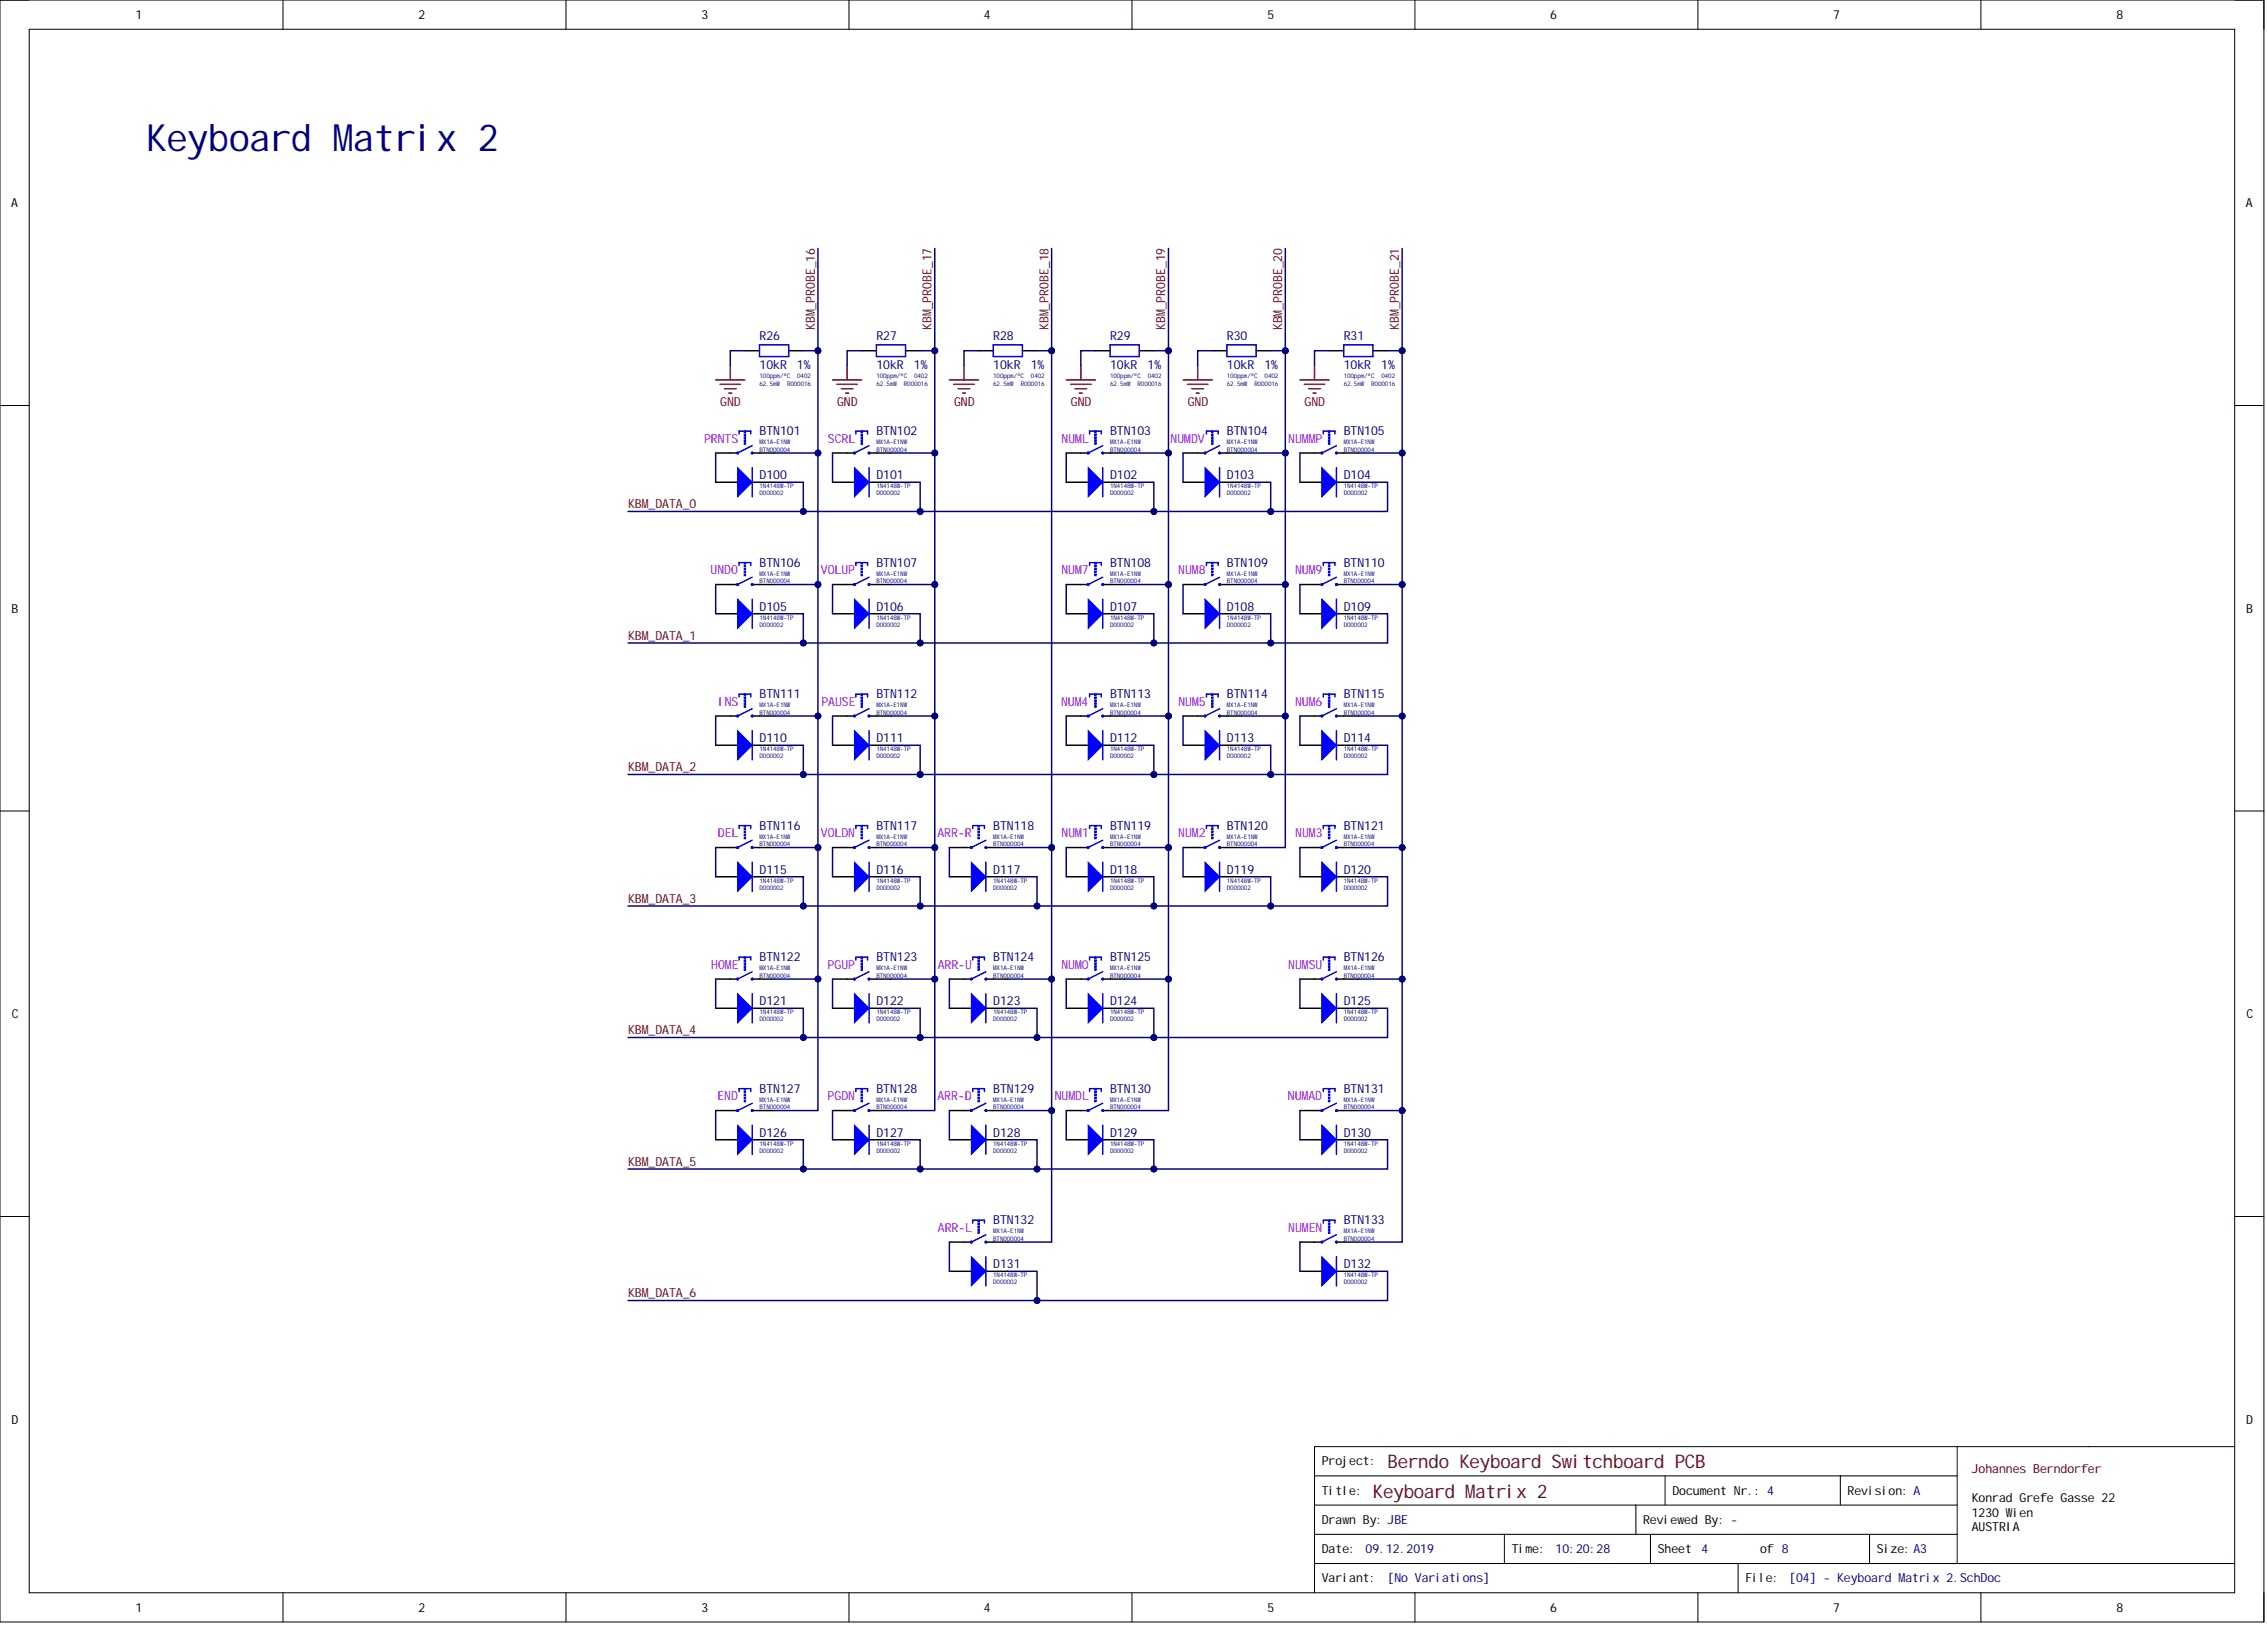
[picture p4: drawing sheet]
<svg xmlns="http://www.w3.org/2000/svg" width="393mm" height="282mm" viewBox="0 0 393 282" stroke-linecap="round" stroke-linejoin="round" font-family="sans-serif">
<defs><g id="words">
<text font-size="6.5" fill="#000080" x="25.3" y="26.2">Keyboard Matrix 2</text>
<g font-size="3.3" fill="#5b0f00">
<text x="240.8" y="254.7">Berndo Keyboard Switchboard PCB</text>
<text x="238.2" y="259.8">Keyboard Matrix 2</text>
</g>
<g font-size="2.2">
<text x="23.5" y="3.3">1</text>
<text x="72.6" y="3.3">2</text>
<text x="121.7" y="3.3">3</text>
<text x="170.7" y="3.3">4</text>
<text x="219.9" y="3.3">5</text>
<text x="269" y="3.3">6</text>
<text x="318.1" y="3.3">7</text>
<text x="367.2" y="3.3">8</text>
<text x="1.9" y="35.9">A</text>
<text x="389.7" y="35.9">A</text>
<text x="2" y="106.2">B</text>
<text x="389.7" y="106.2">B</text>
<text x="2" y="176.6">C</text>
<text x="389.8" y="176.6">C</text>
<text x="2" y="246.9">D</text>
<text x="389.7" y="246.9">D</text>
<text x="229.4" y="254.2">Project:</text>
<text x="229.4" y="259.3">Title:</text>
<text x="290.2" y="259.3">Document Nr.: 4</text>
<text x="320.6" y="259.3">Revision: A</text>
<text x="342.1" y="260.5">Konrad Grefe Gasse 22</text>
<text x="342.1" y="263.1">1230 Wien</text>
<text x="229.4" y="269.4">Date:</text>
<text x="229.4" y="264.3">Drawn By: JBE</text>
<text x="262.3" y="269.4">Time:</text>
<text x="285.1" y="264.3">Reviewed By: -</text>
<text x="287.6" y="269.4">Sheet</text>
<text x="305.4" y="269.4">of 8</text>
<text x="325.7" y="269.4">Size: A3</text>
<text x="342.1" y="265.6">AUSTRIA</text>
<text x="229.4" y="274.5">Variant:</text>
<text x="302.8" y="274.5">File:</text>
<text x="23.5" y="279.5">1</text>
<text x="72.6" y="279.5">2</text>
<text x="121.7" y="279.5">3</text>
<text x="170.7" y="279.5">4</text>
<text x="219.9" y="279.5">5</text>
<text x="269" y="279.5">6</text>
<text x="318.1" y="279.5">7</text>
<text x="367.2" y="279.5">8</text>
</g>
<g font-size="2.2" fill="#000080">
<text x="131.8" y="59">R26</text>
<text x="152.1" y="59">R27</text>
<text x="172.3" y="59">R28</text>
<text x="192.6" y="59">R29</text>
<text x="212.9" y="59">R30</text>
<text x="233.2" y="59">R31</text>
<text x="131.8" y="64.1">10kR</text>
<text x="138.3" y="64.1">1%</text>
<text x="152.1" y="64.1">10kR</text>
<text x="158.6" y="64.1">1%</text>
<text x="172.3" y="64.1">10kR</text>
<text x="178.8" y="64.1">1%</text>
<text x="192.6" y="64.1">10kR</text>
<text x="199.1" y="64.1">1%</text>
<text x="212.9" y="64.1">10kR</text>
<text x="219.4" y="64.1">1%</text>
<text x="233.2" y="64.1">10kR</text>
<text x="239.7" y="64.1">1%</text>
<text x="131.8" y="75.5">BTN101</text>
<text x="152.1" y="75.5">BTN102</text>
<text x="192.6" y="75.5">BTN103</text>
<text x="212.9" y="75.5">BTN104</text>
<text x="233.2" y="75.5">BTN105</text>
<text x="131.8" y="83.1">D100</text>
<text x="152.1" y="83.1">D101</text>
<text x="192.6" y="83.1">D102</text>
<text x="212.9" y="83.1">D103</text>
<text x="233.2" y="83.1">D104</text>
<text x="131.8" y="98.3">BTN106</text>
<text x="152.1" y="98.3">BTN107</text>
<text x="192.6" y="98.3">BTN108</text>
<text x="212.9" y="98.3">BTN109</text>
<text x="233.2" y="98.3">BTN110</text>
<text x="131.8" y="105.9">D105</text>
<text x="152.1" y="105.9">D106</text>
<text x="192.6" y="105.9">D107</text>
<text x="212.9" y="105.9">D108</text>
<text x="233.2" y="105.9">D109</text>
<text x="131.8" y="121.1">BTN111</text>
<text x="152.1" y="121.1">BTN112</text>
<text x="192.6" y="121.1">BTN113</text>
<text x="212.9" y="121.1">BTN114</text>
<text x="233.2" y="121.1">BTN115</text>
<text x="131.8" y="128.7">D110</text>
<text x="152.1" y="128.7">D111</text>
<text x="192.6" y="128.7">D112</text>
<text x="212.9" y="128.7">D113</text>
<text x="233.2" y="128.7">D114</text>
<text x="131.8" y="143.9">BTN116</text>
<text x="152.1" y="143.9">BTN117</text>
<text x="172.3" y="143.9">BTN118</text>
<text x="192.6" y="143.9">BTN119</text>
<text x="212.9" y="143.9">BTN120</text>
<text x="233.2" y="143.9">BTN121</text>
<text x="131.8" y="151.5">D115</text>
<text x="152.1" y="151.5">D116</text>
<text x="172.3" y="151.5">D117</text>
<text x="192.6" y="151.5">D118</text>
<text x="212.9" y="151.5">D119</text>
<text x="233.2" y="151.5">D120</text>
<text x="131.8" y="166.7">BTN122</text>
<text x="152.1" y="166.7">BTN123</text>
<text x="172.3" y="166.7">BTN124</text>
<text x="192.6" y="166.7">BTN125</text>
<text x="233.2" y="166.7">BTN126</text>
<text x="131.8" y="174.3">D121</text>
<text x="152.1" y="174.3">D122</text>
<text x="172.3" y="174.3">D123</text>
<text x="192.6" y="174.3">D124</text>
<text x="233.2" y="174.3">D125</text>
<text x="131.8" y="189.6">BTN127</text>
<text x="152.1" y="189.6">BTN128</text>
<text x="172.3" y="189.6">BTN129</text>
<text x="192.6" y="189.6">BTN130</text>
<text x="233.2" y="189.6">BTN131</text>
<text x="131.8" y="197.2">D126</text>
<text x="152.1" y="197.2">D127</text>
<text x="172.3" y="197.2">D128</text>
<text x="192.6" y="197.2">D129</text>
<text x="233.2" y="197.2">D130</text>
<text x="172.3" y="212.4">BTN132</text>
<text x="233.2" y="212.4">BTN133</text>
<text x="172.3" y="220">D131</text>
<text x="233.2" y="220">D132</text>
<text x="237" y="269.4">09.12.2019</text>
<text x="269.9" y="269.4">10:20:28</text>
<text x="295.2" y="269.4">4</text>
<text x="240.8" y="274.5">[No Variations]</text>
<text x="310.4" y="274.5">[04] - Keyboard Matrix 2.SchDoc</text>
</g>
<g font-size="2.2" fill="#800000">
<text x="141.4" y="57.3" transform="rotate(-90 141.4 57.3)">KBM_PROBE_16</text>
<text x="161.6" y="57.2" transform="rotate(-90 161.6 57.2)">KBM_PROBE_17</text>
<text x="181.9" y="57.2" transform="rotate(-90 181.9 57.2)">KBM_PROBE_18</text>
<text x="202.2" y="57.2" transform="rotate(-90 202.2 57.2)">KBM_PROBE_19</text>
<text x="222.5" y="57.3" transform="rotate(-90 222.5 57.3)">KBM_PROBE_20</text>
<text x="242.7" y="57.2" transform="rotate(-90 242.7 57.2)">KBM_PROBE_21</text>
<text x="125" y="70.4">GND</text>
<text x="145.3" y="70.4">GND</text>
<text x="165.5" y="70.4">GND</text>
<text x="185.8" y="70.4">GND</text>
<text x="206.1" y="70.4">GND</text>
<text x="226.4" y="70.4">GND</text>
<text x="109" y="88.2">KBM_DATA_0</text>
<text x="109" y="111">KBM_DATA_1</text>
<text x="109" y="133.8">KBM_DATA_2</text>
<text x="109" y="156.6">KBM_DATA_3</text>
<text x="109" y="179.4">KBM_DATA_4</text>
<text x="109" y="202.2">KBM_DATA_5</text>
<text x="109" y="225">KBM_DATA_6</text>
</g>
<g font-size="2.2" fill="#90f">
<text x="122.2" y="76.8">PRNTS</text>
<text x="143.7" y="76.8">SCRL</text>
<text x="184.2" y="76.8">NUML</text>
<text x="203.1" y="76.8">NUMDV</text>
<text x="223.5" y="76.8">NUMMP</text>
<text x="123.3" y="99.6">UNDO</text>
<text x="142.4" y="99.6">VOLUP</text>
<text x="184.2" y="99.6">NUM7</text>
<text x="204.4" y="99.6">NUM8</text>
<text x="224.7" y="99.6">NUM9</text>
<text x="124.6" y="122.4">INS</text>
<text x="142.5" y="122.4">PAUSE</text>
<text x="184.1" y="122.4">NUM4</text>
<text x="204.5" y="122.4">NUM5</text>
<text x="224.7" y="122.4">NUM6</text>
<text x="124.6" y="145.2">DEL</text>
<text x="142.4" y="145.2">VOLDN</text>
<text x="162.7" y="145.2">ARR-R</text>
<text x="184.2" y="145.2">NUM1</text>
<text x="204.4" y="145.2">NUM2</text>
<text x="224.7" y="145.2">NUM3</text>
<text x="123.4" y="168">HOME</text>
<text x="143.6" y="168">PGUP</text>
<text x="162.7" y="168">ARR-U</text>
<text x="184.2" y="168">NUM0</text>
<text x="223.5" y="168">NUMSU</text>
<text x="124.5" y="190.8">END</text>
<text x="143.6" y="190.8">PGDN</text>
<text x="162.7" y="190.8">ARR-D</text>
<text x="183" y="190.8">NUMDL</text>
<text x="223.5" y="190.8">NUMAD</text>
<text x="162.7" y="213.6">ARR-L</text>
<text x="223.5" y="213.6">NUMEN</text>
</g>
<text font-size="2.2" fill="#600" x="342.1" y="255.5">Johannes Berndorfer</text>
<g font-size="1.1" fill="#000080">
<text x="131.8" y="65.7">100ppm/°C</text>
<text x="138.3" y="65.7">0402</text>
<text x="152.1" y="65.7">100ppm/°C</text>
<text x="158.6" y="65.7">0402</text>
<text x="172.3" y="65.7">100ppm/°C</text>
<text x="178.9" y="65.7">0402</text>
<text x="192.6" y="65.7">100ppm/°C</text>
<text x="199.2" y="65.7">0402</text>
<text x="212.9" y="65.7">100ppm/°C</text>
<text x="219.4" y="65.7">0402</text>
<text x="233.2" y="65.7">100ppm/°C</text>
<text x="239.7" y="65.7">0402</text>
<text x="131.8" y="66.9">62.5mW R000016</text>
<text x="152.1" y="66.9">62.5mW R000016</text>
<text x="172.3" y="66.9">62.5mW R000016</text>
<text x="192.6" y="66.9">62.5mW R000016</text>
<text x="212.9" y="66.9">62.5mW R000016</text>
<text x="233.2" y="66.9">62.5mW R000016</text>
<text x="131.8" y="77.1">MX1A-E1NW</text>
<text x="152.1" y="77.1">MX1A-E1NW</text>
<text x="192.6" y="77.1">MX1A-E1NW</text>
<text x="212.9" y="77.1">MX1A-E1NW</text>
<text x="233.2" y="77.1">MX1A-E1NW</text>
<text x="131.8" y="78.3">BTN000004</text>
<text x="152.1" y="78.3">BTN000004</text>
<text x="192.6" y="78.3">BTN000004</text>
<text x="212.9" y="78.3">BTN000004</text>
<text x="233.2" y="78.3">BTN000004</text>
<text x="131.8" y="85.9">D000002</text>
<text x="131.8" y="84.7">1N4148W-TP</text>
<text x="152.1" y="85.9">D000002</text>
<text x="152.1" y="84.7">1N4148W-TP</text>
<text x="192.6" y="85.9">D000002</text>
<text x="192.6" y="84.7">1N4148W-TP</text>
<text x="212.9" y="85.9">D000002</text>
<text x="212.9" y="84.7">1N4148W-TP</text>
<text x="233.2" y="85.9">D000002</text>
<text x="233.2" y="84.7">1N4148W-TP</text>
<text x="131.8" y="101.1">BTN000004</text>
<text x="131.8" y="99.9">MX1A-E1NW</text>
<text x="152.1" y="101.1">BTN000004</text>
<text x="152.1" y="99.9">MX1A-E1NW</text>
<text x="192.6" y="101.1">BTN000004</text>
<text x="192.6" y="99.9">MX1A-E1NW</text>
<text x="212.9" y="101.1">BTN000004</text>
<text x="212.9" y="99.9">MX1A-E1NW</text>
<text x="233.2" y="101.1">BTN000004</text>
<text x="233.2" y="99.9">MX1A-E1NW</text>
<text x="131.8" y="107.5">1N4148W-TP</text>
<text x="152.1" y="107.5">1N4148W-TP</text>
<text x="192.6" y="107.5">1N4148W-TP</text>
<text x="212.9" y="107.5">1N4148W-TP</text>
<text x="233.2" y="107.5">1N4148W-TP</text>
<text x="131.8" y="108.7">D000002</text>
<text x="152.1" y="108.7">D000002</text>
<text x="192.6" y="108.7">D000002</text>
<text x="212.9" y="108.7">D000002</text>
<text x="233.2" y="108.7">D000002</text>
<text x="131.8" y="123.9">BTN000004</text>
<text x="131.8" y="122.7">MX1A-E1NW</text>
<text x="152.1" y="123.9">BTN000004</text>
<text x="152.1" y="122.7">MX1A-E1NW</text>
<text x="192.6" y="123.9">BTN000004</text>
<text x="192.6" y="122.7">MX1A-E1NW</text>
<text x="212.9" y="123.9">BTN000004</text>
<text x="212.9" y="122.7">MX1A-E1NW</text>
<text x="233.2" y="123.9">BTN000004</text>
<text x="233.2" y="122.7">MX1A-E1NW</text>
<text x="131.8" y="131.6">D000002</text>
<text x="131.8" y="130.3">1N4148W-TP</text>
<text x="152.1" y="131.6">D000002</text>
<text x="152.1" y="130.3">1N4148W-TP</text>
<text x="192.6" y="131.6">D000002</text>
<text x="192.6" y="130.3">1N4148W-TP</text>
<text x="212.9" y="131.6">D000002</text>
<text x="212.9" y="130.3">1N4148W-TP</text>
<text x="233.2" y="131.6">D000002</text>
<text x="233.2" y="130.3">1N4148W-TP</text>
<text x="131.8" y="146.8">BTN000004</text>
<text x="131.8" y="145.5">MX1A-E1NW</text>
<text x="152.1" y="146.8">BTN000004</text>
<text x="152.1" y="145.5">MX1A-E1NW</text>
<text x="172.3" y="146.8">BTN000004</text>
<text x="172.3" y="145.5">MX1A-E1NW</text>
<text x="192.6" y="146.8">BTN000004</text>
<text x="192.6" y="145.5">MX1A-E1NW</text>
<text x="212.9" y="146.8">BTN000004</text>
<text x="212.9" y="145.5">MX1A-E1NW</text>
<text x="233.2" y="146.8">BTN000004</text>
<text x="233.2" y="145.5">MX1A-E1NW</text>
<text x="131.8" y="154.4">D000002</text>
<text x="131.8" y="153.1">1N4148W-TP</text>
<text x="152.1" y="154.4">D000002</text>
<text x="152.1" y="153.1">1N4148W-TP</text>
<text x="172.3" y="154.4">D000002</text>
<text x="172.3" y="153.1">1N4148W-TP</text>
<text x="192.6" y="154.4">D000002</text>
<text x="192.6" y="153.1">1N4148W-TP</text>
<text x="212.9" y="154.4">D000002</text>
<text x="212.9" y="153.1">1N4148W-TP</text>
<text x="233.2" y="154.4">D000002</text>
<text x="233.2" y="153.1">1N4148W-TP</text>
<text x="131.8" y="169.6">BTN000004</text>
<text x="131.8" y="168.3">MX1A-E1NW</text>
<text x="152.1" y="169.6">BTN000004</text>
<text x="152.1" y="168.3">MX1A-E1NW</text>
<text x="172.3" y="169.6">BTN000004</text>
<text x="172.3" y="168.3">MX1A-E1NW</text>
<text x="192.6" y="169.6">BTN000004</text>
<text x="192.6" y="168.3">MX1A-E1NW</text>
<text x="233.2" y="169.6">BTN000004</text>
<text x="233.2" y="168.3">MX1A-E1NW</text>
<text x="131.8" y="177.2">D000002</text>
<text x="131.8" y="175.9">1N4148W-TP</text>
<text x="152.1" y="177.2">D000002</text>
<text x="152.1" y="175.9">1N4148W-TP</text>
<text x="172.3" y="177.2">D000002</text>
<text x="172.3" y="175.9">1N4148W-TP</text>
<text x="192.6" y="177.2">D000002</text>
<text x="192.6" y="175.9">1N4148W-TP</text>
<text x="233.2" y="177.2">D000002</text>
<text x="233.2" y="175.9">1N4148W-TP</text>
<text x="131.8" y="191.1">MX1A-E1NW</text>
<text x="152.1" y="191.1">MX1A-E1NW</text>
<text x="172.3" y="191.1">MX1A-E1NW</text>
<text x="192.6" y="191.1">MX1A-E1NW</text>
<text x="233.2" y="191.1">MX1A-E1NW</text>
<text x="131.8" y="192.4">BTN000004</text>
<text x="152.1" y="192.4">BTN000004</text>
<text x="172.3" y="192.4">BTN000004</text>
<text x="192.6" y="192.4">BTN000004</text>
<text x="233.2" y="192.4">BTN000004</text>
<text x="131.8" y="200">D000002</text>
<text x="131.8" y="198.7">1N4148W-TP</text>
<text x="152.1" y="200">D000002</text>
<text x="152.1" y="198.7">1N4148W-TP</text>
<text x="172.3" y="200">D000002</text>
<text x="172.3" y="198.7">1N4148W-TP</text>
<text x="192.6" y="200">D000002</text>
<text x="192.6" y="198.7">1N4148W-TP</text>
<text x="233.2" y="200">D000002</text>
<text x="233.2" y="198.7">1N4148W-TP</text>
<text x="172.3" y="215.2">BTN000004</text>
<text x="172.3" y="213.9">MX1A-E1NW</text>
<text x="233.2" y="215.2">BTN000004</text>
<text x="233.2" y="213.9">MX1A-E1NW</text>
<text x="172.3" y="221.5">1N4148W-TP</text>
<text x="233.2" y="221.5">1N4148W-TP</text>
<text x="172.3" y="222.8">D000002</text>
<text x="233.2" y="222.8">D000002</text>
</g>
</g></defs>
<g fill="none" stroke="#000" stroke-width=".17">
<path d="M0 0h392.8v281.3h-392.8zM0 0h5.1M5.1 5.1h382.6v271.2h-382.6zM49.1 0v5.1M98.2 0v5.1M147.3 0v5.1M196.4 0v5.1M245.5 0v5.1M294.6 0v5.1M343.7 0v5.1M387.7 0h5.1v5.1M0 70.3h5.1"/>
<path d="M387.7 70.3h5.1M0 140.7h5.1M387.7 140.7h5.1M0 211h5.1M387.7 211h5.1M228.1 256h111.5M288.9 256v5.1M319.3 256v5.1M339.6 250.9v20.3M387.7 250.9h-159.6v25.4M49.1 276.3v5M98.2 276.3v5"/>
<path d="M147.3 276.3v5M196.4 276.3v5M228.1 271.2h159.6M228.1 266.1h111.5M228.1 261.1h111.5M245.5 276.3v5M261 266.1v5.1M283.8 261.1v5M286.4 266.1v5.1M294.6 276.3v5M301.6 271.2v5.1M324.4 266.1v5.1"/>
<path d="M343.7 276.3v5M392.8 276.3v5"/>
</g>
<path d="M124.2 78.6h3.8M130.5 78.6h3.8M124.2 83.6h3.8M130.5 83.6h3.8" fill="none" stroke="#000" stroke-width=".25"/>
<g fill="none" stroke="#00f" stroke-width=".25">
<path d="M128.2 75.3v-.5h2.1v.5M130.5 77.3l-2.5 1.3"/>
<circle cx="128" cy="78.6" r=".13"/>
<circle cx="130.5" cy="78.6" r=".13"/>
</g>
<path d="M129.1 74.8h.3v.2h-.3zM129.1 75.3h.3v.2h-.3zM129.1 75.8h.3v.2h-.3zM129.1 76.3h.3v.3h-.3zM129.1 76.8h.3v.3h-.3z" fill="#00f" stroke="#00f" stroke-width=".17"/>
<path d="M128 81.1l2.5 2.5-2.5 2.6z" fill="#00f"/>
<path d="M128 81.1l2.5 2.5-2.5 2.6z" fill="none" stroke="#00f" stroke-width=".17"/>
<g fill="none" stroke="#00f" stroke-width=".25">
<path d="M128.2 98.1v-.5h2.1v.5M130.5 81.1v5.1M130.5 100.1l-2.5 1.3"/>
<circle cx="128" cy="101.4" r=".13"/>
<circle cx="130.5" cy="101.4" r=".13"/>
</g>
<path d="M124.2 101.4h3.8M124.2 106.5h3.8M130.5 101.4h3.8M130.5 106.5h3.8" fill="none" stroke="#000" stroke-width=".25"/>
<path d="M129.1 97.6h.3v.2h-.3zM129.1 98.1h.3v.2h-.3zM129.1 98.6h.3v.3h-.3zM129.1 99.1h.3v.3h-.3zM129.1 99.6h.3v.3h-.3z" fill="#00f" stroke="#00f" stroke-width=".17"/>
<path d="M128 103.9l2.5 2.6-2.5 2.5z" fill="#00f"/>
<path d="M128 103.9l2.5 2.6-2.5 2.5z" fill="none" stroke="#00f" stroke-width=".17"/>
<g fill="none" stroke="#00f" stroke-width=".25">
<path d="M130.5 103.9v5.1M128.2 120.9v-.5h2.1v.5M130.5 122.9l-2.5 1.3"/>
<circle cx="128" cy="124.2" r=".13"/>
<circle cx="130.5" cy="124.2" r=".13"/>
</g>
<path d="M124.2 124.2h3.8M124.2 129.3h3.8M130.5 124.2h3.8M130.5 129.3h3.8" fill="none" stroke="#000" stroke-width=".25"/>
<path d="M129.1 120.4h.3v.3h-.3zM129.1 120.9h.3v.3h-.3zM129.1 121.4h.3v.3h-.3zM129.1 121.9h.3v.3h-.3zM129.1 122.4h.3v.3h-.3z" fill="#00f" stroke="#00f" stroke-width=".17"/>
<path d="M128 126.7l2.5 2.6-2.5 2.5z" fill="#00f"/>
<path d="M128 126.7l2.5 2.6-2.5 2.5z" fill="none" stroke="#00f" stroke-width=".17"/>
<g fill="none" stroke="#00f" stroke-width=".25">
<path d="M130.5 126.7v5.1M128.2 143.7v-.5h2.1v.5M130.5 145.7l-2.5 1.3"/>
<circle cx="128" cy="147" r=".13"/>
<circle cx="130.5" cy="147" r=".13"/>
</g>
<path d="M124.2 147h3.8M124.2 152.1h3.8M130.5 147h3.8M130.5 152.1h3.8" fill="none" stroke="#000" stroke-width=".25"/>
<path d="M129.1 143.2h.3v.3h-.3zM129.1 143.7h.3v.3h-.3zM129.1 144.2h.3v.3h-.3zM129.1 144.7h.3v.3h-.3zM129.1 145.2h.3v.3h-.3z" fill="#00f" stroke="#00f" stroke-width=".17"/>
<path d="M128 149.5l2.5 2.6-2.5 2.5z" fill="#00f"/>
<path d="M128 149.5l2.5 2.6-2.5 2.5z" fill="none" stroke="#00f" stroke-width=".17"/>
<g fill="none" stroke="#00f" stroke-width=".25">
<path d="M130.5 149.5v5.1M128.2 166.5v-.5h2.1v.5M130.5 168.6l-2.5 1.2"/>
<circle cx="128" cy="169.8" r=".13"/>
<circle cx="130.5" cy="169.8" r=".13"/>
</g>
<path d="M124.2 169.8h3.8M124.2 174.9h3.8M130.5 169.8h3.8M130.5 174.9h3.8" fill="none" stroke="#000" stroke-width=".25"/>
<path d="M129.1 166h.3v.3h-.3zM129.1 166.5h.3v.3h-.3zM129.1 167h.3v.3h-.3zM129.1 167.5h.3v.3h-.3zM129.1 168.1h.3v.2h-.3z" fill="#00f" stroke="#00f" stroke-width=".17"/>
<path d="M128 172.4l2.5 2.5-2.5 2.5z" fill="#00f"/>
<path d="M128 172.4l2.5 2.5-2.5 2.5z" fill="none" stroke="#00f" stroke-width=".17"/>
<g fill="none" stroke="#00f" stroke-width=".25">
<path d="M130.5 172.4v5M128.2 189.3v-.5h2.1v.5M130.5 191.4l-2.5 1.2"/>
<circle cx="128" cy="192.6" r=".13"/>
<circle cx="130.5" cy="192.6" r=".13"/>
</g>
<path d="M124.2 192.6h3.8M124.2 197.7h3.8M130.5 192.6h3.8M130.5 197.7h3.8" fill="none" stroke="#000" stroke-width=".25"/>
<path d="M129.1 188.8h.3v.3h-.3zM129.1 189.3h.3v.3h-.3zM129.1 189.8h.3v.3h-.3zM129.1 190.4h.3v.2h-.3zM129.1 190.9h.3v.2h-.3z" fill="#00f" stroke="#00f" stroke-width=".17"/>
<path d="M128 195.2l2.5 2.5-2.5 2.5z" fill="#00f"/>
<path d="M128 195.2l2.5 2.5-2.5 2.5z" fill="none" stroke="#00f" stroke-width=".17"/>
<g fill="none" stroke="#00f" stroke-width=".25">
<path d="M148.5 75.3v-.5h2v.5M150.8 77.3l-2.5 1.3M130.5 195.2v5"/>
<circle cx="148.3" cy="78.6" r=".13"/>
<circle cx="150.8" cy="78.6" r=".13"/>
</g>
<path d="M144.5 78.6h3.8M150.8 78.6h3.8M144.5 83.6h3.8M150.8 83.6h3.8" fill="none" stroke="#000" stroke-width=".25"/>
<path d="M149.4 74.8h.2v.2h-.2zM149.4 75.3h.2v.2h-.2zM149.4 75.8h.2v.2h-.2zM149.4 76.3h.2v.3h-.2zM149.4 76.8h.2v.3h-.2z" fill="#00f" stroke="#00f" stroke-width=".17"/>
<path d="M148.3 81.1l2.5 2.5-2.5 2.6z" fill="#00f"/>
<path d="M148.3 81.1l2.5 2.5-2.5 2.6z" fill="none" stroke="#00f" stroke-width=".17"/>
<g fill="none" stroke="#00f" stroke-width=".25">
<path d="M148.5 98.1v-.5h2v.5M150.8 81.1v5.1M150.8 100.1l-2.5 1.3"/>
<circle cx="148.3" cy="101.4" r=".13"/>
<circle cx="150.8" cy="101.4" r=".13"/>
</g>
<path d="M144.5 101.4h3.8M144.5 106.5h3.8M150.8 101.4h3.8M150.8 106.5h3.8" fill="none" stroke="#000" stroke-width=".25"/>
<path d="M149.4 97.6h.2v.2h-.2zM149.4 98.1h.2v.2h-.2zM149.4 98.6h.2v.3h-.2zM149.4 99.1h.2v.3h-.2zM149.4 99.6h.2v.3h-.2z" fill="#00f" stroke="#00f" stroke-width=".17"/>
<path d="M148.3 103.9l2.5 2.6-2.5 2.5z" fill="#00f"/>
<path d="M148.3 103.9l2.5 2.6-2.5 2.5z" fill="none" stroke="#00f" stroke-width=".17"/>
<g fill="none" stroke="#00f" stroke-width=".25">
<path d="M150.8 103.9v5.1M148.5 120.9v-.5h2v.5M150.8 122.9l-2.5 1.3"/>
<circle cx="148.3" cy="124.2" r=".13"/>
<circle cx="150.8" cy="124.2" r=".13"/>
</g>
<path d="M144.5 124.2h3.8M144.5 129.3h3.8M150.8 124.2h3.8M150.8 129.3h3.8" fill="none" stroke="#000" stroke-width=".25"/>
<path d="M149.4 120.4h.2v.3h-.2zM149.4 120.9h.2v.3h-.2zM149.4 121.4h.2v.3h-.2zM149.4 121.9h.2v.3h-.2zM149.4 122.4h.2v.3h-.2z" fill="#00f" stroke="#00f" stroke-width=".17"/>
<path d="M148.3 126.7l2.5 2.6-2.5 2.5z" fill="#00f"/>
<path d="M148.3 126.7l2.5 2.6-2.5 2.5z" fill="none" stroke="#00f" stroke-width=".17"/>
<g fill="none" stroke="#00f" stroke-width=".25">
<path d="M150.8 126.7v5.1M148.5 143.7v-.5h2v.5M150.8 145.7l-2.5 1.3"/>
<circle cx="148.3" cy="147" r=".13"/>
<circle cx="150.8" cy="147" r=".13"/>
</g>
<path d="M144.5 147h3.8M144.5 152.1h3.8M150.8 147h3.8M150.8 152.1h3.8" fill="none" stroke="#000" stroke-width=".25"/>
<path d="M149.4 143.2h.2v.3h-.2zM149.4 143.7h.2v.3h-.2zM149.4 144.2h.2v.3h-.2zM149.4 144.7h.2v.3h-.2zM149.4 145.2h.2v.3h-.2z" fill="#00f" stroke="#00f" stroke-width=".17"/>
<path d="M148.3 149.5l2.5 2.6-2.5 2.5z" fill="#00f"/>
<path d="M148.3 149.5l2.5 2.6-2.5 2.5z" fill="none" stroke="#00f" stroke-width=".17"/>
<g fill="none" stroke="#00f" stroke-width=".25">
<path d="M150.8 149.5v5.1M148.5 166.5v-.5h2v.5M150.8 168.6l-2.5 1.2"/>
<circle cx="148.3" cy="169.8" r=".13"/>
<circle cx="150.8" cy="169.8" r=".13"/>
</g>
<path d="M144.5 169.8h3.8M144.5 174.9h3.8M150.8 169.8h3.8M150.8 174.9h3.8" fill="none" stroke="#000" stroke-width=".25"/>
<path d="M149.4 166h.2v.3h-.2zM149.4 166.5h.2v.3h-.2zM149.4 167h.2v.3h-.2zM149.4 167.5h.2v.3h-.2zM149.4 168.1h.2v.2h-.2z" fill="#00f" stroke="#00f" stroke-width=".17"/>
<path d="M148.3 172.4l2.5 2.5-2.5 2.5z" fill="#00f"/>
<path d="M148.3 172.4l2.5 2.5-2.5 2.5z" fill="none" stroke="#00f" stroke-width=".17"/>
<g fill="none" stroke="#00f" stroke-width=".25">
<path d="M150.8 172.4v5M148.5 189.3v-.5h2v.5M150.8 191.4l-2.5 1.2"/>
<circle cx="148.3" cy="192.6" r=".13"/>
<circle cx="150.8" cy="192.6" r=".13"/>
</g>
<path d="M144.5 192.6h3.8M144.5 197.7h3.8M150.8 192.6h3.8M150.8 197.7h3.8" fill="none" stroke="#000" stroke-width=".25"/>
<path d="M149.4 188.8h.2v.3h-.2zM149.4 189.3h.2v.3h-.2zM149.4 189.8h.2v.3h-.2zM149.4 190.4h.2v.2h-.2zM149.4 190.9h.2v.2h-.2z" fill="#00f" stroke="#00f" stroke-width=".17"/>
<path d="M148.3 195.2l2.5 2.5-2.5 2.5z" fill="#00f"/>
<path d="M148.3 195.2l2.5 2.5-2.5 2.5z" fill="none" stroke="#00f" stroke-width=".17"/>
<g fill="none" stroke="#00f" stroke-width=".25">
<path d="M168.8 143.7v-.5h2v.5M171.1 145.7l-2.6 1.3M150.8 195.2v5"/>
<circle cx="168.5" cy="147" r=".13"/>
<circle cx="171.1" cy="147" r=".13"/>
</g>
<path d="M164.7 147h3.8M164.7 152.1h3.8M171.1 147h3.8M171.1 152.1h3.8" fill="none" stroke="#000" stroke-width=".25"/>
<path d="M169.7 143.2h.2v.3h-.2zM169.7 143.7h.2v.3h-.2zM169.7 144.2h.2v.3h-.2zM169.7 144.7h.2v.3h-.2zM169.7 145.2h.2v.3h-.2z" fill="#00f" stroke="#00f" stroke-width=".17"/>
<path d="M168.5 149.5l2.6 2.6-2.6 2.5z" fill="#00f"/>
<path d="M168.5 149.5l2.6 2.6-2.6 2.5z" fill="none" stroke="#00f" stroke-width=".17"/>
<g fill="none" stroke="#00f" stroke-width=".25">
<path d="M171.1 149.5v5.1M168.8 166.5v-.5h2v.5M171.1 168.6l-2.6 1.2"/>
<circle cx="168.5" cy="169.8" r=".13"/>
<circle cx="171.1" cy="169.8" r=".13"/>
</g>
<path d="M164.7 169.8h3.8M164.7 174.9h3.8M171.1 169.8h3.8M171.1 174.9h3.8" fill="none" stroke="#000" stroke-width=".25"/>
<path d="M169.7 166h.2v.3h-.2zM169.7 166.5h.2v.3h-.2zM169.7 167h.2v.3h-.2zM169.7 167.5h.2v.3h-.2zM169.7 168.1h.2v.2h-.2z" fill="#00f" stroke="#00f" stroke-width=".17"/>
<path d="M168.5 172.4l2.6 2.5-2.6 2.5z" fill="#00f"/>
<path d="M168.5 172.4l2.6 2.5-2.6 2.5z" fill="none" stroke="#00f" stroke-width=".17"/>
<g fill="none" stroke="#00f" stroke-width=".25">
<path d="M171.1 172.4v5M168.8 189.3v-.5h2v.5M171.1 191.4l-2.6 1.2"/>
<circle cx="168.5" cy="192.6" r=".13"/>
<circle cx="171.1" cy="192.6" r=".13"/>
</g>
<path d="M164.7 192.6h3.8M164.7 197.7h3.8M171.1 192.6h3.8M171.1 197.7h3.8" fill="none" stroke="#000" stroke-width=".25"/>
<path d="M169.7 188.8h.2v.3h-.2zM169.7 189.3h.2v.3h-.2zM169.7 189.8h.2v.3h-.2zM169.7 190.4h.2v.2h-.2zM169.7 190.9h.2v.2h-.2z" fill="#00f" stroke="#00f" stroke-width=".17"/>
<path d="M168.5 195.2l2.6 2.5-2.6 2.5z" fill="#00f"/>
<path d="M168.5 195.2l2.6 2.5-2.6 2.5z" fill="none" stroke="#00f" stroke-width=".17"/>
<g fill="none" stroke="#00f" stroke-width=".25">
<path d="M171.1 195.2v5M168.8 212.2v-.6h2v.6M171.1 214.2l-2.6 1.2"/>
<circle cx="168.5" cy="215.4" r=".13"/>
<circle cx="171.1" cy="215.4" r=".13"/>
</g>
<path d="M164.7 215.4h3.8M171.1 215.4h3.8M164.7 220.5h3.8M171.1 220.5h3.8" fill="none" stroke="#000" stroke-width=".25"/>
<path d="M169.7 211.6h.2v.3h-.2zM169.7 212.2h.2v.2h-.2zM169.7 212.7h.2v.2h-.2zM169.7 213.2h.2v.2h-.2zM169.7 213.7h.2v.2h-.2z" fill="#00f" stroke="#00f" stroke-width=".17"/>
<path d="M168.5 218l2.6 2.5-2.6 2.6z" fill="#00f"/>
<path d="M168.5 218l2.6 2.5-2.6 2.6z" fill="none" stroke="#00f" stroke-width=".17"/>
<g fill="none" stroke="#00f" stroke-width=".25">
<path d="M189.1 75.3v-.5h2v.5M191.3 77.3l-2.5 1.3M171.1 218v5.1"/>
<circle cx="188.8" cy="78.6" r=".13"/>
<circle cx="191.3" cy="78.6" r=".13"/>
</g>
<path d="M185 78.6h3.8M191.3 78.6h3.8M185 83.6h3.8M191.3 83.6h3.8" fill="none" stroke="#000" stroke-width=".25"/>
<path d="M189.9 74.8h.3v.2h-.3zM189.9 75.3h.3v.2h-.3zM189.9 75.8h.3v.2h-.3zM189.9 76.3h.3v.3h-.3zM189.9 76.8h.3v.3h-.3z" fill="#00f" stroke="#00f" stroke-width=".17"/>
<path d="M188.8 81.1l2.5 2.5-2.5 2.6z" fill="#00f"/>
<path d="M188.8 81.1l2.5 2.5-2.5 2.6z" fill="none" stroke="#00f" stroke-width=".17"/>
<g fill="none" stroke="#00f" stroke-width=".25">
<path d="M189.1 98.1v-.5h2v.5M191.3 81.1v5.1M191.3 100.1l-2.5 1.3"/>
<circle cx="188.8" cy="101.4" r=".13"/>
<circle cx="191.3" cy="101.4" r=".13"/>
</g>
<path d="M185 101.4h3.8M185 106.5h3.8M191.3 101.4h3.8M191.3 106.5h3.8" fill="none" stroke="#000" stroke-width=".25"/>
<path d="M189.9 97.6h.3v.2h-.3zM189.9 98.1h.3v.2h-.3zM189.9 98.6h.3v.3h-.3zM189.9 99.1h.3v.3h-.3zM189.9 99.6h.3v.3h-.3z" fill="#00f" stroke="#00f" stroke-width=".17"/>
<path d="M188.8 103.9l2.5 2.6-2.5 2.5z" fill="#00f"/>
<path d="M188.8 103.9l2.5 2.6-2.5 2.5z" fill="none" stroke="#00f" stroke-width=".17"/>
<g fill="none" stroke="#00f" stroke-width=".25">
<path d="M191.3 103.9v5.1M189.1 120.9v-.5h2v.5M191.3 122.9l-2.5 1.3"/>
<circle cx="188.8" cy="124.2" r=".13"/>
<circle cx="191.3" cy="124.2" r=".13"/>
</g>
<path d="M185 124.2h3.8M185 129.3h3.8M191.3 124.2h3.8M191.3 129.3h3.8" fill="none" stroke="#000" stroke-width=".25"/>
<path d="M189.9 120.4h.3v.3h-.3zM189.9 120.9h.3v.3h-.3zM189.9 121.4h.3v.3h-.3zM189.9 121.9h.3v.3h-.3zM189.9 122.4h.3v.3h-.3z" fill="#00f" stroke="#00f" stroke-width=".17"/>
<path d="M188.8 126.7l2.5 2.6-2.5 2.5z" fill="#00f"/>
<path d="M188.8 126.7l2.5 2.6-2.5 2.5z" fill="none" stroke="#00f" stroke-width=".17"/>
<g fill="none" stroke="#00f" stroke-width=".25">
<path d="M191.3 126.7v5.1M189.1 143.7v-.5h2v.5M191.3 145.7l-2.5 1.3"/>
<circle cx="188.8" cy="147" r=".13"/>
<circle cx="191.3" cy="147" r=".13"/>
</g>
<path d="M185 147h3.8M185 152.1h3.8M191.3 147h3.8M191.3 152.1h3.8" fill="none" stroke="#000" stroke-width=".25"/>
<path d="M189.9 143.2h.3v.3h-.3zM189.9 143.7h.3v.3h-.3zM189.9 144.2h.3v.3h-.3zM189.9 144.7h.3v.3h-.3zM189.9 145.2h.3v.3h-.3z" fill="#00f" stroke="#00f" stroke-width=".17"/>
<path d="M188.8 149.5l2.5 2.6-2.5 2.5z" fill="#00f"/>
<path d="M188.8 149.5l2.5 2.6-2.5 2.5z" fill="none" stroke="#00f" stroke-width=".17"/>
<g fill="none" stroke="#00f" stroke-width=".25">
<path d="M191.3 149.5v5.1M189.1 166.5v-.5h2v.5M191.3 168.6l-2.5 1.2"/>
<circle cx="188.8" cy="169.8" r=".13"/>
<circle cx="191.3" cy="169.8" r=".13"/>
</g>
<path d="M185 169.8h3.8M185 174.9h3.8M191.3 169.8h3.8M191.3 174.9h3.8" fill="none" stroke="#000" stroke-width=".25"/>
<path d="M189.9 166h.3v.3h-.3zM189.9 166.5h.3v.3h-.3zM189.9 167h.3v.3h-.3zM189.9 167.5h.3v.3h-.3zM189.9 168.1h.3v.2h-.3z" fill="#00f" stroke="#00f" stroke-width=".17"/>
<path d="M188.8 172.4l2.5 2.5-2.5 2.5z" fill="#00f"/>
<path d="M188.8 172.4l2.5 2.5-2.5 2.5z" fill="none" stroke="#00f" stroke-width=".17"/>
<g fill="none" stroke="#00f" stroke-width=".25">
<path d="M191.3 172.4v5M189.1 189.3v-.5h2v.5M191.3 191.4l-2.5 1.2"/>
<circle cx="188.8" cy="192.6" r=".13"/>
<circle cx="191.3" cy="192.6" r=".13"/>
</g>
<path d="M185 192.6h3.8M185 197.7h3.8M191.3 192.6h3.8M191.3 197.7h3.8" fill="none" stroke="#000" stroke-width=".25"/>
<path d="M189.9 188.8h.3v.3h-.3zM189.9 189.3h.3v.3h-.3zM189.9 189.8h.3v.3h-.3zM189.9 190.4h.3v.2h-.3zM189.9 190.9h.3v.2h-.3z" fill="#00f" stroke="#00f" stroke-width=".17"/>
<path d="M188.8 195.2l2.5 2.5-2.5 2.5z" fill="#00f"/>
<path d="M188.8 195.2l2.5 2.5-2.5 2.5z" fill="none" stroke="#00f" stroke-width=".17"/>
<g fill="none" stroke="#00f" stroke-width=".25">
<path d="M209.3 75.3v-.5h2.1v.5M211.6 77.3l-2.5 1.3M191.3 195.2v5"/>
<circle cx="209.1" cy="78.6" r=".13"/>
<circle cx="211.6" cy="78.6" r=".13"/>
</g>
<path d="M205.3 78.6h3.8M211.6 78.6h3.8M205.3 83.6h3.8M211.6 83.6h3.8" fill="none" stroke="#000" stroke-width=".25"/>
<path d="M210.2 74.8h.3v.2h-.3zM210.2 75.3h.3v.2h-.3zM210.2 75.8h.3v.2h-.3zM210.2 76.3h.3v.3h-.3zM210.2 76.8h.3v.3h-.3z" fill="#00f" stroke="#00f" stroke-width=".17"/>
<path d="M209.1 81.1l2.5 2.5-2.5 2.6z" fill="#00f"/>
<path d="M209.1 81.1l2.5 2.5-2.5 2.6z" fill="none" stroke="#00f" stroke-width=".17"/>
<g fill="none" stroke="#00f" stroke-width=".25">
<path d="M209.3 98.1v-.5h2.1v.5M211.6 81.1v5.1M211.6 100.1l-2.5 1.3"/>
<circle cx="209.1" cy="101.4" r=".13"/>
<circle cx="211.6" cy="101.4" r=".13"/>
</g>
<path d="M205.3 101.4h3.8M205.3 106.5h3.8M211.6 101.4h3.8M211.6 106.5h3.8" fill="none" stroke="#000" stroke-width=".25"/>
<path d="M210.2 97.6h.3v.2h-.3zM210.2 98.1h.3v.2h-.3zM210.2 98.6h.3v.3h-.3zM210.2 99.1h.3v.3h-.3zM210.2 99.6h.3v.3h-.3z" fill="#00f" stroke="#00f" stroke-width=".17"/>
<path d="M209.1 103.9l2.5 2.6-2.5 2.5z" fill="#00f"/>
<path d="M209.1 103.9l2.5 2.6-2.5 2.5z" fill="none" stroke="#00f" stroke-width=".17"/>
<g fill="none" stroke="#00f" stroke-width=".25">
<path d="M211.6 103.9v5.1M209.3 120.9v-.5h2.1v.5M211.6 122.9l-2.5 1.3"/>
<circle cx="209.1" cy="124.2" r=".13"/>
<circle cx="211.6" cy="124.2" r=".13"/>
</g>
<path d="M205.3 124.2h3.8M205.3 129.3h3.8M211.6 124.2h3.8M211.6 129.3h3.8" fill="none" stroke="#000" stroke-width=".25"/>
<path d="M210.2 120.4h.3v.3h-.3zM210.2 120.9h.3v.3h-.3zM210.2 121.4h.3v.3h-.3zM210.2 121.9h.3v.3h-.3zM210.2 122.4h.3v.3h-.3z" fill="#00f" stroke="#00f" stroke-width=".17"/>
<path d="M209.1 126.7l2.5 2.6-2.5 2.5z" fill="#00f"/>
<path d="M209.1 126.7l2.5 2.6-2.5 2.5z" fill="none" stroke="#00f" stroke-width=".17"/>
<g fill="none" stroke="#00f" stroke-width=".25">
<path d="M211.6 126.7v5.1M209.3 143.7v-.5h2.1v.5M211.6 145.7l-2.5 1.3"/>
<circle cx="209.1" cy="147" r=".13"/>
<circle cx="211.6" cy="147" r=".13"/>
</g>
<path d="M205.3 147h3.8M205.3 152.1h3.8M211.6 147h3.8M211.6 152.1h3.8" fill="none" stroke="#000" stroke-width=".25"/>
<path d="M210.2 143.2h.3v.3h-.3zM210.2 143.7h.3v.3h-.3zM210.2 144.2h.3v.3h-.3zM210.2 144.7h.3v.3h-.3zM210.2 145.2h.3v.3h-.3z" fill="#00f" stroke="#00f" stroke-width=".17"/>
<path d="M209.1 149.5l2.5 2.6-2.5 2.5z" fill="#00f"/>
<path d="M209.1 149.5l2.5 2.6-2.5 2.5z" fill="none" stroke="#00f" stroke-width=".17"/>
<g fill="none" stroke="#00f" stroke-width=".25">
<path d="M229.6 75.3v-.5h2v.5M231.9 77.3l-2.5 1.3M211.6 149.5v5.1"/>
<circle cx="229.4" cy="78.6" r=".13"/>
<circle cx="231.9" cy="78.6" r=".13"/>
</g>
<path d="M225.5 78.6h3.9M231.9 78.6h3.8M225.5 83.6h3.9M231.9 83.6h3.8" fill="none" stroke="#000" stroke-width=".25"/>
<path d="M230.5 74.8h.2v.2h-.2zM230.5 75.3h.2v.2h-.2zM230.5 75.8h.2v.2h-.2zM230.5 76.3h.2v.3h-.2zM230.5 76.8h.2v.3h-.2z" fill="#00f" stroke="#00f" stroke-width=".17"/>
<path d="M229.4 81.1l2.5 2.5-2.5 2.6z" fill="#00f"/>
<path d="M229.4 81.1l2.5 2.5-2.5 2.6z" fill="none" stroke="#00f" stroke-width=".17"/>
<g fill="none" stroke="#00f" stroke-width=".25">
<path d="M229.6 98.1v-.5h2v.5M231.9 81.1v5.1M231.9 100.1l-2.5 1.3"/>
<circle cx="229.4" cy="101.4" r=".13"/>
<circle cx="231.9" cy="101.4" r=".13"/>
</g>
<path d="M225.5 101.4h3.9M225.5 106.5h3.9M231.9 101.4h3.8M231.9 106.5h3.8" fill="none" stroke="#000" stroke-width=".25"/>
<path d="M230.5 97.6h.2v.2h-.2zM230.5 98.1h.2v.2h-.2zM230.5 98.6h.2v.3h-.2zM230.5 99.1h.2v.3h-.2zM230.5 99.6h.2v.3h-.2z" fill="#00f" stroke="#00f" stroke-width=".17"/>
<path d="M229.4 103.9l2.5 2.6-2.5 2.5z" fill="#00f"/>
<path d="M229.4 103.9l2.5 2.6-2.5 2.5z" fill="none" stroke="#00f" stroke-width=".17"/>
<g fill="none" stroke="#00f" stroke-width=".25">
<path d="M231.9 103.9v5.1M229.6 120.9v-.5h2v.5M231.9 122.9l-2.5 1.3"/>
<circle cx="229.4" cy="124.2" r=".13"/>
<circle cx="231.9" cy="124.2" r=".13"/>
</g>
<path d="M225.5 124.2h3.9M225.5 129.3h3.9M231.9 124.2h3.8M231.9 129.3h3.8" fill="none" stroke="#000" stroke-width=".25"/>
<path d="M230.5 120.4h.2v.3h-.2zM230.5 120.9h.2v.3h-.2zM230.5 121.4h.2v.3h-.2zM230.5 121.9h.2v.3h-.2zM230.5 122.4h.2v.3h-.2z" fill="#00f" stroke="#00f" stroke-width=".17"/>
<path d="M229.4 126.7l2.5 2.6-2.5 2.5z" fill="#00f"/>
<path d="M229.4 126.7l2.5 2.6-2.5 2.5z" fill="none" stroke="#00f" stroke-width=".17"/>
<g fill="none" stroke="#00f" stroke-width=".25">
<path d="M231.9 126.7v5.1M229.6 143.7v-.5h2v.5M231.9 145.7l-2.5 1.3"/>
<circle cx="229.4" cy="147" r=".13"/>
<circle cx="231.9" cy="147" r=".13"/>
</g>
<path d="M225.5 147h3.9M225.5 152.1h3.9M231.9 147h3.8M231.9 152.1h3.8" fill="none" stroke="#000" stroke-width=".25"/>
<path d="M230.5 143.2h.2v.3h-.2zM230.5 143.7h.2v.3h-.2zM230.5 144.2h.2v.3h-.2zM230.5 144.7h.2v.3h-.2zM230.5 145.2h.2v.3h-.2z" fill="#00f" stroke="#00f" stroke-width=".17"/>
<path d="M229.4 149.5l2.5 2.6-2.5 2.5z" fill="#00f"/>
<path d="M229.4 149.5l2.5 2.6-2.5 2.5z" fill="none" stroke="#00f" stroke-width=".17"/>
<g fill="none" stroke="#00f" stroke-width=".25">
<path d="M231.9 149.5v5.1M229.6 166.5v-.5h2v.5M231.9 168.6l-2.5 1.2"/>
<circle cx="229.4" cy="169.8" r=".13"/>
<circle cx="231.9" cy="169.8" r=".13"/>
</g>
<path d="M225.5 169.8h3.9M225.5 174.9h3.9M231.9 169.8h3.8M231.9 174.9h3.8" fill="none" stroke="#000" stroke-width=".25"/>
<path d="M230.5 166h.2v.3h-.2zM230.5 166.5h.2v.3h-.2zM230.5 167h.2v.3h-.2zM230.5 167.5h.2v.3h-.2zM230.5 168.1h.2v.2h-.2z" fill="#00f" stroke="#00f" stroke-width=".17"/>
<path d="M229.4 172.4l2.5 2.5-2.5 2.5z" fill="#00f"/>
<path d="M229.4 172.4l2.5 2.5-2.5 2.5z" fill="none" stroke="#00f" stroke-width=".17"/>
<g fill="none" stroke="#00f" stroke-width=".25">
<path d="M231.9 172.4v5M229.6 189.3v-.5h2v.5M231.9 191.4l-2.5 1.2"/>
<circle cx="229.4" cy="192.6" r=".13"/>
<circle cx="231.9" cy="192.6" r=".13"/>
</g>
<path d="M225.5 192.6h3.9M225.5 197.7h3.9M231.9 192.6h3.8M231.9 197.7h3.8" fill="none" stroke="#000" stroke-width=".25"/>
<path d="M230.5 188.8h.2v.3h-.2zM230.5 189.3h.2v.3h-.2zM230.5 189.8h.2v.3h-.2zM230.5 190.4h.2v.2h-.2zM230.5 190.9h.2v.2h-.2z" fill="#00f" stroke="#00f" stroke-width=".17"/>
<path d="M229.4 195.2l2.5 2.5-2.5 2.5z" fill="#00f"/>
<path d="M229.4 195.2l2.5 2.5-2.5 2.5z" fill="none" stroke="#00f" stroke-width=".17"/>
<g fill="none" stroke="#00f" stroke-width=".25">
<path d="M231.9 195.2v5M229.6 212.2v-.6h2v.6M231.9 214.2l-2.5 1.2"/>
<circle cx="229.4" cy="215.4" r=".13"/>
<circle cx="231.9" cy="215.4" r=".13"/>
</g>
<path d="M225.5 215.4h3.9M231.9 215.4h3.8M225.5 220.5h3.9M231.9 220.5h3.8" fill="none" stroke="#000" stroke-width=".25"/>
<path d="M230.5 211.6h.2v.3h-.2zM230.5 212.2h.2v.2h-.2zM230.5 212.7h.2v.2h-.2zM230.5 213.2h.2v.2h-.2zM230.5 213.7h.2v.2h-.2z" fill="#00f" stroke="#00f" stroke-width=".17"/>
<path d="M229.4 218l2.5 2.5-2.5 2.6z" fill="#00f"/>
<path d="M229.4 218l2.5 2.5-2.5 2.6z" fill="none" stroke="#00f" stroke-width=".17"/>
<path d="M131.8 59.8h5v2.1h-5zM152.1 59.8h5v2.1h-5zM172.3 59.8h5.1v2.1h-5.1zM192.6 59.8h5.1v2.1h-5.1zM212.9 59.8h5v2.1h-5zM233.2 59.8h5v2.1h-5zM231.9 218v5.1" fill="none" stroke="#00f" stroke-width=".25"/>
<path d="M129.2 60.8h2.6M136.8 60.8h2.6M149.5 60.8h2.6M157.1 60.8h2.6M169.8 60.8h2.5M177.4 60.8h2.5M190.1 60.8h2.5M197.7 60.8h2.5M210.3 60.8h2.6M217.9 60.8h2.6M230.6 60.8h2.6M238.2 60.8h2.6" fill="none" stroke="#000" stroke-width=".25"/>
<g fill="none" stroke="#800000" stroke-width=".25">
<path d="M124.2 65.9h5M124.9 66.7h3.6M125.7 67.4h2M126.5 68.2h.5M126.7 63.4v2.5M144.5 65.9h5M145.2 66.7h3.6M146 67.4h2M146.7 68.2h.5M147 63.4v2.5M164.7 65.9h5.1M165.5 66.7h3.5"/>
<path d="M166.2 67.4h2.1M167 68.2h.5M167.3 63.4v2.5M185 65.9h5.1M185.8 66.7h3.5M186.5 67.4h2M187.3 68.2h.5M187.5 63.4v2.5M205.3 65.9h5M206 66.7h3.6M206.8 67.4h2M207.6 68.2h.5"/>
<path d="M207.8 63.4v2.5M225.5 65.9h5.1M226.3 66.7h3.6M227.1 67.4h2M227.8 68.2h.5M228.1 63.4v2.5"/>
</g>
<path d="M124.2 78.6v5M134.3 78.6h7.6" fill="none" stroke="#000080" stroke-width=".25"/>
<circle cx="141.9" cy="78.6" r=".51" fill="#000080"/>
<circle cx="141.9" cy="78.6" r=".51" fill="none" stroke="#000080" stroke-width=".17"/>
<path d="M124.2 101.4v5.1M124.2 124.2v5.1M124.2 147v5.1M124.2 169.8v5.1M134.3 169.8h7.6M124.2 192.6v5.1" fill="none" stroke="#000080" stroke-width=".25"/>
<circle cx="141.9" cy="169.8" r=".51" fill="#000080"/>
<circle cx="141.9" cy="169.8" r=".51" fill="none" stroke="#000080" stroke-width=".17"/>
<path d="M134.3 147h7.6" fill="none" stroke="#000080" stroke-width=".25"/>
<circle cx="141.9" cy="147" r=".51" fill="#000080"/>
<circle cx="141.9" cy="147" r=".51" fill="none" stroke="#000080" stroke-width=".17"/>
<path d="M134.3 124.2h7.6" fill="none" stroke="#000080" stroke-width=".25"/>
<circle cx="141.9" cy="124.2" r=".51" fill="#000080"/>
<circle cx="141.9" cy="124.2" r=".51" fill="none" stroke="#000080" stroke-width=".17"/>
<path d="M134.3 101.4h7.6" fill="none" stroke="#000080" stroke-width=".25"/>
<circle cx="141.9" cy="101.4" r=".51" fill="#000080"/>
<circle cx="141.9" cy="101.4" r=".51" fill="none" stroke="#000080" stroke-width=".17"/>
<path d="M134.3 197.7h5.1v5.1h-30.4" fill="none" stroke="#000080" stroke-width=".25"/>
<circle cx="139.4" cy="202.8" r=".51" fill="#000080"/>
<circle cx="139.4" cy="202.8" r=".51" fill="none" stroke="#000080" stroke-width=".17"/>
<path d="M134.3 174.9h5.1v5.1h-30.4" fill="none" stroke="#000080" stroke-width=".25"/>
<circle cx="139.4" cy="180" r=".51" fill="#000080"/>
<circle cx="139.4" cy="180" r=".51" fill="none" stroke="#000080" stroke-width=".17"/>
<path d="M134.3 152.1h5.1v5.1h-30.4" fill="none" stroke="#000080" stroke-width=".25"/>
<circle cx="139.4" cy="157.2" r=".51" fill="#000080"/>
<circle cx="139.4" cy="157.2" r=".51" fill="none" stroke="#000080" stroke-width=".17"/>
<path d="M134.3 129.3h5.1v5h-30.4" fill="none" stroke="#000080" stroke-width=".25"/>
<circle cx="139.4" cy="134.3" r=".51" fill="#000080"/>
<circle cx="139.4" cy="134.3" r=".51" fill="none" stroke="#000080" stroke-width=".17"/>
<path d="M134.3 106.5h5.1v5h-30.4" fill="none" stroke="#000080" stroke-width=".25"/>
<circle cx="139.4" cy="111.5" r=".51" fill="#000080"/>
<circle cx="139.4" cy="111.5" r=".51" fill="none" stroke="#000080" stroke-width=".17"/>
<path d="M134.3 83.6h5.1v5.1h-30.4" fill="none" stroke="#000080" stroke-width=".25"/>
<circle cx="139.4" cy="88.7" r=".51" fill="#000080"/>
<circle cx="139.4" cy="88.7" r=".51" fill="none" stroke="#000080" stroke-width=".17"/>
<path d="M144.5 78.6v5M154.6 83.6h5.1v5.1h-20.3" fill="none" stroke="#000080" stroke-width=".25"/>
<circle cx="139.4" cy="88.7" r=".51" fill="#000080"/>
<circle cx="139.4" cy="88.7" r=".51" fill="none" stroke="#000080" stroke-width=".17"/>
<circle cx="159.7" cy="88.7" r=".51" fill="#000080"/>
<circle cx="159.7" cy="88.7" r=".51" fill="none" stroke="#000080" stroke-width=".17"/>
<path d="M154.6 78.6h7.6" fill="none" stroke="#000080" stroke-width=".25"/>
<circle cx="162.2" cy="78.6" r=".51" fill="#000080"/>
<circle cx="162.2" cy="78.6" r=".51" fill="none" stroke="#000080" stroke-width=".17"/>
<path d="M144.5 101.4v5.1M154.6 106.5h5.1v5h-20.3" fill="none" stroke="#000080" stroke-width=".25"/>
<circle cx="139.4" cy="111.5" r=".51" fill="#000080"/>
<circle cx="139.4" cy="111.5" r=".51" fill="none" stroke="#000080" stroke-width=".17"/>
<circle cx="159.7" cy="111.5" r=".51" fill="#000080"/>
<circle cx="159.7" cy="111.5" r=".51" fill="none" stroke="#000080" stroke-width=".17"/>
<path d="M154.6 101.4h7.6" fill="none" stroke="#000080" stroke-width=".25"/>
<circle cx="162.2" cy="101.4" r=".51" fill="#000080"/>
<circle cx="162.2" cy="101.4" r=".51" fill="none" stroke="#000080" stroke-width=".17"/>
<path d="M144.5 124.2v5.1M154.6 129.3h5.1v5h-20.3" fill="none" stroke="#000080" stroke-width=".25"/>
<circle cx="139.4" cy="134.3" r=".51" fill="#000080"/>
<circle cx="139.4" cy="134.3" r=".51" fill="none" stroke="#000080" stroke-width=".17"/>
<circle cx="159.7" cy="134.3" r=".51" fill="#000080"/>
<circle cx="159.7" cy="134.3" r=".51" fill="none" stroke="#000080" stroke-width=".17"/>
<path d="M154.6 124.2h7.6" fill="none" stroke="#000080" stroke-width=".25"/>
<circle cx="162.2" cy="124.2" r=".51" fill="#000080"/>
<circle cx="162.2" cy="124.2" r=".51" fill="none" stroke="#000080" stroke-width=".17"/>
<path d="M144.5 147v5.1M154.6 152.1h5.1v5.1h-20.3" fill="none" stroke="#000080" stroke-width=".25"/>
<circle cx="139.4" cy="157.2" r=".51" fill="#000080"/>
<circle cx="139.4" cy="157.2" r=".51" fill="none" stroke="#000080" stroke-width=".17"/>
<circle cx="159.7" cy="157.2" r=".51" fill="#000080"/>
<circle cx="159.7" cy="157.2" r=".51" fill="none" stroke="#000080" stroke-width=".17"/>
<path d="M154.6 147h7.6" fill="none" stroke="#000080" stroke-width=".25"/>
<circle cx="162.2" cy="147" r=".51" fill="#000080"/>
<circle cx="162.2" cy="147" r=".51" fill="none" stroke="#000080" stroke-width=".17"/>
<path d="M144.5 169.8v5.1M154.6 174.9h5.1v5.1h-20.3" fill="none" stroke="#000080" stroke-width=".25"/>
<circle cx="139.4" cy="180" r=".51" fill="#000080"/>
<circle cx="139.4" cy="180" r=".51" fill="none" stroke="#000080" stroke-width=".17"/>
<circle cx="159.7" cy="180" r=".51" fill="#000080"/>
<circle cx="159.7" cy="180" r=".51" fill="none" stroke="#000080" stroke-width=".17"/>
<path d="M154.6 169.8h7.6" fill="none" stroke="#000080" stroke-width=".25"/>
<circle cx="162.2" cy="169.8" r=".51" fill="#000080"/>
<circle cx="162.2" cy="169.8" r=".51" fill="none" stroke="#000080" stroke-width=".17"/>
<path d="M144.5 192.6v5.1M154.6 197.7h5.1v5.1h-20.3" fill="none" stroke="#000080" stroke-width=".25"/>
<circle cx="139.4" cy="202.8" r=".51" fill="#000080"/>
<circle cx="139.4" cy="202.8" r=".51" fill="none" stroke="#000080" stroke-width=".17"/>
<circle cx="159.7" cy="202.8" r=".51" fill="#000080"/>
<circle cx="159.7" cy="202.8" r=".51" fill="none" stroke="#000080" stroke-width=".17"/>
<path d="M164.7 147v5.1M174.9 152.1h5v5.1h-20.2" fill="none" stroke="#000080" stroke-width=".25"/>
<circle cx="159.7" cy="157.2" r=".51" fill="#000080"/>
<circle cx="159.7" cy="157.2" r=".51" fill="none" stroke="#000080" stroke-width=".17"/>
<circle cx="179.9" cy="157.2" r=".51" fill="#000080"/>
<circle cx="179.9" cy="157.2" r=".51" fill="none" stroke="#000080" stroke-width=".17"/>
<path d="M174.9 147h7.6" fill="none" stroke="#000080" stroke-width=".25"/>
<circle cx="182.5" cy="147" r=".51" fill="#000080"/>
<circle cx="182.5" cy="147" r=".51" fill="none" stroke="#000080" stroke-width=".17"/>
<path d="M164.7 169.8v5.1M174.9 174.9h5v5.1h-20.2" fill="none" stroke="#000080" stroke-width=".25"/>
<circle cx="159.7" cy="180" r=".51" fill="#000080"/>
<circle cx="159.7" cy="180" r=".51" fill="none" stroke="#000080" stroke-width=".17"/>
<circle cx="179.9" cy="180" r=".51" fill="#000080"/>
<circle cx="179.9" cy="180" r=".51" fill="none" stroke="#000080" stroke-width=".17"/>
<path d="M174.9 169.8h7.6" fill="none" stroke="#000080" stroke-width=".25"/>
<circle cx="182.5" cy="169.8" r=".51" fill="#000080"/>
<circle cx="182.5" cy="169.8" r=".51" fill="none" stroke="#000080" stroke-width=".17"/>
<path d="M164.7 192.6v5.1M174.9 197.7h5v5.1h-20.2" fill="none" stroke="#000080" stroke-width=".25"/>
<circle cx="159.7" cy="202.8" r=".51" fill="#000080"/>
<circle cx="159.7" cy="202.8" r=".51" fill="none" stroke="#000080" stroke-width=".17"/>
<circle cx="179.9" cy="202.8" r=".51" fill="#000080"/>
<circle cx="179.9" cy="202.8" r=".51" fill="none" stroke="#000080" stroke-width=".17"/>
<path d="M174.9 192.6h7.6" fill="none" stroke="#000080" stroke-width=".25"/>
<circle cx="182.5" cy="192.6" r=".51" fill="#000080"/>
<circle cx="182.5" cy="192.6" r=".51" fill="none" stroke="#000080" stroke-width=".17"/>
<path d="M164.7 215.4v5.1M174.9 220.5h5v5.1h-70.9" fill="none" stroke="#000080" stroke-width=".25"/>
<circle cx="179.9" cy="225.6" r=".51" fill="#000080"/>
<circle cx="179.9" cy="225.6" r=".51" fill="none" stroke="#000080" stroke-width=".17"/>
<path d="M185 78.6v5M195.1 78.6h7.6" fill="none" stroke="#000080" stroke-width=".25"/>
<circle cx="202.7" cy="78.6" r=".51" fill="#000080"/>
<circle cx="202.7" cy="78.6" r=".51" fill="none" stroke="#000080" stroke-width=".17"/>
<path d="M185 101.4v5.1M195.1 101.4h7.6" fill="none" stroke="#000080" stroke-width=".25"/>
<circle cx="202.7" cy="101.4" r=".51" fill="#000080"/>
<circle cx="202.7" cy="101.4" r=".51" fill="none" stroke="#000080" stroke-width=".17"/>
<path d="M185 124.2v5.1M195.1 124.2h7.6" fill="none" stroke="#000080" stroke-width=".25"/>
<circle cx="202.7" cy="124.2" r=".51" fill="#000080"/>
<circle cx="202.7" cy="124.2" r=".51" fill="none" stroke="#000080" stroke-width=".17"/>
<path d="M185 147v5.1M195.1 152.1h5.1v5.1h-20.3" fill="none" stroke="#000080" stroke-width=".25"/>
<circle cx="179.9" cy="157.2" r=".51" fill="#000080"/>
<circle cx="179.9" cy="157.2" r=".51" fill="none" stroke="#000080" stroke-width=".17"/>
<circle cx="200.2" cy="157.2" r=".51" fill="#000080"/>
<circle cx="200.2" cy="157.2" r=".51" fill="none" stroke="#000080" stroke-width=".17"/>
<path d="M195.1 147h7.6" fill="none" stroke="#000080" stroke-width=".25"/>
<circle cx="202.7" cy="147" r=".51" fill="#000080"/>
<circle cx="202.7" cy="147" r=".51" fill="none" stroke="#000080" stroke-width=".17"/>
<path d="M185 169.8v5.1M195.1 174.9h5.1v5.1h-20.3" fill="none" stroke="#000080" stroke-width=".25"/>
<circle cx="179.9" cy="180" r=".51" fill="#000080"/>
<circle cx="179.9" cy="180" r=".51" fill="none" stroke="#000080" stroke-width=".17"/>
<circle cx="200.2" cy="180" r=".51" fill="#000080"/>
<circle cx="200.2" cy="180" r=".51" fill="none" stroke="#000080" stroke-width=".17"/>
<path d="M195.1 169.8h7.6" fill="none" stroke="#000080" stroke-width=".25"/>
<circle cx="202.7" cy="169.8" r=".51" fill="#000080"/>
<circle cx="202.7" cy="169.8" r=".51" fill="none" stroke="#000080" stroke-width=".17"/>
<path d="M185 192.6v5.1M195.1 197.7h5.1v5.1h-20.3" fill="none" stroke="#000080" stroke-width=".25"/>
<circle cx="179.9" cy="202.8" r=".51" fill="#000080"/>
<circle cx="179.9" cy="202.8" r=".51" fill="none" stroke="#000080" stroke-width=".17"/>
<circle cx="200.2" cy="202.8" r=".51" fill="#000080"/>
<circle cx="200.2" cy="202.8" r=".51" fill="none" stroke="#000080" stroke-width=".17"/>
<path d="M195.1 129.3h5.1v5h-40.5" fill="none" stroke="#000080" stroke-width=".25"/>
<circle cx="159.7" cy="134.3" r=".51" fill="#000080"/>
<circle cx="159.7" cy="134.3" r=".51" fill="none" stroke="#000080" stroke-width=".17"/>
<circle cx="200.2" cy="134.3" r=".51" fill="#000080"/>
<circle cx="200.2" cy="134.3" r=".51" fill="none" stroke="#000080" stroke-width=".17"/>
<path d="M195.1 106.5h5.1v5h-40.5" fill="none" stroke="#000080" stroke-width=".25"/>
<circle cx="200.2" cy="111.5" r=".51" fill="#000080"/>
<circle cx="200.2" cy="111.5" r=".51" fill="none" stroke="#000080" stroke-width=".17"/>
<circle cx="159.7" cy="111.5" r=".51" fill="#000080"/>
<circle cx="159.7" cy="111.5" r=".51" fill="none" stroke="#000080" stroke-width=".17"/>
<path d="M195.1 83.6h5.1v5.1h-40.5" fill="none" stroke="#000080" stroke-width=".25"/>
<circle cx="159.7" cy="88.7" r=".51" fill="#000080"/>
<circle cx="159.7" cy="88.7" r=".51" fill="none" stroke="#000080" stroke-width=".17"/>
<circle cx="200.2" cy="88.7" r=".51" fill="#000080"/>
<circle cx="200.2" cy="88.7" r=".51" fill="none" stroke="#000080" stroke-width=".17"/>
<path d="M205.3 78.6v5M215.4 83.6h5.1v5.1h-20.3" fill="none" stroke="#000080" stroke-width=".25"/>
<circle cx="200.2" cy="88.7" r=".51" fill="#000080"/>
<circle cx="200.2" cy="88.7" r=".51" fill="none" stroke="#000080" stroke-width=".17"/>
<circle cx="220.5" cy="88.7" r=".51" fill="#000080"/>
<circle cx="220.5" cy="88.7" r=".51" fill="none" stroke="#000080" stroke-width=".17"/>
<path d="M215.4 78.6h7.6" fill="none" stroke="#000080" stroke-width=".25"/>
<circle cx="223" cy="78.6" r=".51" fill="#000080"/>
<circle cx="223" cy="78.6" r=".51" fill="none" stroke="#000080" stroke-width=".17"/>
<path d="M205.3 101.4v5.1M215.4 106.5h5.1v5h-20.3" fill="none" stroke="#000080" stroke-width=".25"/>
<circle cx="200.2" cy="111.5" r=".51" fill="#000080"/>
<circle cx="200.2" cy="111.5" r=".51" fill="none" stroke="#000080" stroke-width=".17"/>
<circle cx="220.5" cy="111.5" r=".51" fill="#000080"/>
<circle cx="220.5" cy="111.5" r=".51" fill="none" stroke="#000080" stroke-width=".17"/>
<path d="M215.4 101.4h7.6" fill="none" stroke="#000080" stroke-width=".25"/>
<circle cx="223" cy="101.4" r=".51" fill="#000080"/>
<circle cx="223" cy="101.4" r=".51" fill="none" stroke="#000080" stroke-width=".17"/>
<path d="M205.3 124.2v5.1M215.4 129.3h5.1v5h-20.3" fill="none" stroke="#000080" stroke-width=".25"/>
<circle cx="200.2" cy="134.3" r=".51" fill="#000080"/>
<circle cx="200.2" cy="134.3" r=".51" fill="none" stroke="#000080" stroke-width=".17"/>
<circle cx="220.5" cy="134.3" r=".51" fill="#000080"/>
<circle cx="220.5" cy="134.3" r=".51" fill="none" stroke="#000080" stroke-width=".17"/>
<path d="M215.4 124.2h7.6" fill="none" stroke="#000080" stroke-width=".25"/>
<circle cx="223" cy="124.2" r=".51" fill="#000080"/>
<circle cx="223" cy="124.2" r=".51" fill="none" stroke="#000080" stroke-width=".17"/>
<path d="M205.3 147v5.1M215.4 152.1h5.1v5.1h-20.3" fill="none" stroke="#000080" stroke-width=".25"/>
<circle cx="200.2" cy="157.2" r=".51" fill="#000080"/>
<circle cx="200.2" cy="157.2" r=".51" fill="none" stroke="#000080" stroke-width=".17"/>
<circle cx="220.5" cy="157.2" r=".51" fill="#000080"/>
<circle cx="220.5" cy="157.2" r=".51" fill="none" stroke="#000080" stroke-width=".17"/>
<path d="M225.5 78.6v5M235.7 83.6h5.1v5.1h-20.3" fill="none" stroke="#000080" stroke-width=".25"/>
<circle cx="220.5" cy="88.7" r=".51" fill="#000080"/>
<circle cx="220.5" cy="88.7" r=".51" fill="none" stroke="#000080" stroke-width=".17"/>
<path d="M235.7 78.6h7.6" fill="none" stroke="#000080" stroke-width=".25"/>
<circle cx="243.3" cy="78.6" r=".51" fill="#000080"/>
<circle cx="243.3" cy="78.6" r=".51" fill="none" stroke="#000080" stroke-width=".17"/>
<path d="M225.5 101.4v5.1M235.7 106.5h5.1v5h-20.3" fill="none" stroke="#000080" stroke-width=".25"/>
<circle cx="220.5" cy="111.5" r=".51" fill="#000080"/>
<circle cx="220.5" cy="111.5" r=".51" fill="none" stroke="#000080" stroke-width=".17"/>
<path d="M235.7 101.4h7.6" fill="none" stroke="#000080" stroke-width=".25"/>
<circle cx="243.3" cy="101.4" r=".51" fill="#000080"/>
<circle cx="243.3" cy="101.4" r=".51" fill="none" stroke="#000080" stroke-width=".17"/>
<path d="M225.5 124.2v5.1M235.7 129.3h5.1v5h-20.3" fill="none" stroke="#000080" stroke-width=".25"/>
<circle cx="220.5" cy="134.3" r=".51" fill="#000080"/>
<circle cx="220.5" cy="134.3" r=".51" fill="none" stroke="#000080" stroke-width=".17"/>
<path d="M235.7 124.2h7.6" fill="none" stroke="#000080" stroke-width=".25"/>
<circle cx="243.3" cy="124.2" r=".51" fill="#000080"/>
<circle cx="243.3" cy="124.2" r=".51" fill="none" stroke="#000080" stroke-width=".17"/>
<path d="M225.5 147v5.1M235.7 152.1h5.1v5.1h-20.3" fill="none" stroke="#000080" stroke-width=".25"/>
<circle cx="220.5" cy="157.2" r=".51" fill="#000080"/>
<circle cx="220.5" cy="157.2" r=".51" fill="none" stroke="#000080" stroke-width=".17"/>
<path d="M235.7 147h7.6" fill="none" stroke="#000080" stroke-width=".25"/>
<circle cx="243.3" cy="147" r=".51" fill="#000080"/>
<circle cx="243.3" cy="147" r=".51" fill="none" stroke="#000080" stroke-width=".17"/>
<path d="M225.5 169.8v5.1M235.7 169.8h7.6" fill="none" stroke="#000080" stroke-width=".25"/>
<circle cx="243.3" cy="169.8" r=".51" fill="#000080"/>
<circle cx="243.3" cy="169.8" r=".51" fill="none" stroke="#000080" stroke-width=".17"/>
<path d="M225.5 192.6v5.1M235.7 192.6h7.6" fill="none" stroke="#000080" stroke-width=".25"/>
<circle cx="243.3" cy="192.6" r=".51" fill="#000080"/>
<circle cx="243.3" cy="192.6" r=".51" fill="none" stroke="#000080" stroke-width=".17"/>
<path d="M235.7 197.7h5.1v5.1h-40.6M225.5 215.4v5.1" fill="none" stroke="#000080" stroke-width=".25"/>
<circle cx="200.2" cy="202.8" r=".51" fill="#000080"/>
<circle cx="200.2" cy="202.8" r=".51" fill="none" stroke="#000080" stroke-width=".17"/>
<path d="M235.7 174.9h5.1v5.1h-40.6" fill="none" stroke="#000080" stroke-width=".25"/>
<circle cx="200.2" cy="180" r=".51" fill="#000080"/>
<circle cx="200.2" cy="180" r=".51" fill="none" stroke="#000080" stroke-width=".17"/>
<path d="M235.7 220.5h5.1v5.1h-60.9" fill="none" stroke="#000080" stroke-width=".25"/>
<circle cx="179.9" cy="225.6" r=".51" fill="#000080"/>
<circle cx="179.9" cy="225.6" r=".51" fill="none" stroke="#000080" stroke-width=".17"/>
<path d="M129.2 60.8h-2.5v2.6M139.4 60.8h2.5v131.8h-7.6" fill="none" stroke="#000080" stroke-width=".25"/>
<circle cx="141.9" cy="169.8" r=".51" fill="#000080"/>
<circle cx="141.9" cy="169.8" r=".51" fill="none" stroke="#000080" stroke-width=".17"/>
<circle cx="141.9" cy="147" r=".51" fill="#000080"/>
<circle cx="141.9" cy="147" r=".51" fill="none" stroke="#000080" stroke-width=".17"/>
<circle cx="141.9" cy="124.2" r=".51" fill="#000080"/>
<circle cx="141.9" cy="124.2" r=".51" fill="none" stroke="#000080" stroke-width=".17"/>
<circle cx="141.9" cy="101.4" r=".51" fill="#000080"/>
<circle cx="141.9" cy="101.4" r=".51" fill="none" stroke="#000080" stroke-width=".17"/>
<circle cx="141.9" cy="78.6" r=".51" fill="#000080"/>
<circle cx="141.9" cy="78.6" r=".51" fill="none" stroke="#000080" stroke-width=".17"/>
<circle cx="141.9" cy="60.8" r=".51" fill="#000080"/>
<circle cx="141.9" cy="60.8" r=".51" fill="none" stroke="#000080" stroke-width=".17"/>
<path d="M141.9 43.1v17.7" fill="none" stroke="#000080" stroke-width=".25"/>
<circle cx="141.9" cy="60.8" r=".51" fill="#000080"/>
<circle cx="141.9" cy="60.8" r=".51" fill="none" stroke="#000080" stroke-width=".17"/>
<path d="M149.5 60.8h-2.5v2.6M159.7 60.8h2.5v131.8h-7.6" fill="none" stroke="#000080" stroke-width=".25"/>
<circle cx="162.2" cy="169.8" r=".51" fill="#000080"/>
<circle cx="162.2" cy="169.8" r=".51" fill="none" stroke="#000080" stroke-width=".17"/>
<circle cx="162.2" cy="147" r=".51" fill="#000080"/>
<circle cx="162.2" cy="147" r=".51" fill="none" stroke="#000080" stroke-width=".17"/>
<circle cx="162.2" cy="124.2" r=".51" fill="#000080"/>
<circle cx="162.2" cy="124.2" r=".51" fill="none" stroke="#000080" stroke-width=".17"/>
<circle cx="162.2" cy="101.4" r=".51" fill="#000080"/>
<circle cx="162.2" cy="101.4" r=".51" fill="none" stroke="#000080" stroke-width=".17"/>
<circle cx="162.2" cy="78.6" r=".51" fill="#000080"/>
<circle cx="162.2" cy="78.6" r=".51" fill="none" stroke="#000080" stroke-width=".17"/>
<circle cx="162.2" cy="60.8" r=".51" fill="#000080"/>
<circle cx="162.2" cy="60.8" r=".51" fill="none" stroke="#000080" stroke-width=".17"/>
<path d="M162.2 43.1v17.7" fill="none" stroke="#000080" stroke-width=".25"/>
<circle cx="162.2" cy="60.8" r=".51" fill="#000080"/>
<circle cx="162.2" cy="60.8" r=".51" fill="none" stroke="#000080" stroke-width=".17"/>
<path d="M169.8 60.8h-2.5v2.6M179.9 60.8h2.6v154.6h-7.6" fill="none" stroke="#000080" stroke-width=".25"/>
<circle cx="182.5" cy="192.6" r=".51" fill="#000080"/>
<circle cx="182.5" cy="192.6" r=".51" fill="none" stroke="#000080" stroke-width=".17"/>
<circle cx="182.5" cy="169.8" r=".51" fill="#000080"/>
<circle cx="182.5" cy="169.8" r=".51" fill="none" stroke="#000080" stroke-width=".17"/>
<circle cx="182.5" cy="147" r=".51" fill="#000080"/>
<circle cx="182.5" cy="147" r=".51" fill="none" stroke="#000080" stroke-width=".17"/>
<circle cx="182.5" cy="60.8" r=".51" fill="#000080"/>
<circle cx="182.5" cy="60.8" r=".51" fill="none" stroke="#000080" stroke-width=".17"/>
<path d="M182.5 43.1v17.7" fill="none" stroke="#000080" stroke-width=".25"/>
<circle cx="182.5" cy="60.8" r=".51" fill="#000080"/>
<circle cx="182.5" cy="60.8" r=".51" fill="none" stroke="#000080" stroke-width=".17"/>
<path d="M190.1 60.8h-2.6v2.6M200.2 60.8h2.5v131.8h-7.6" fill="none" stroke="#000080" stroke-width=".25"/>
<circle cx="202.7" cy="169.8" r=".51" fill="#000080"/>
<circle cx="202.7" cy="169.8" r=".51" fill="none" stroke="#000080" stroke-width=".17"/>
<circle cx="202.7" cy="147" r=".51" fill="#000080"/>
<circle cx="202.7" cy="147" r=".51" fill="none" stroke="#000080" stroke-width=".17"/>
<circle cx="202.7" cy="124.2" r=".51" fill="#000080"/>
<circle cx="202.7" cy="124.2" r=".51" fill="none" stroke="#000080" stroke-width=".17"/>
<circle cx="202.7" cy="101.4" r=".51" fill="#000080"/>
<circle cx="202.7" cy="101.4" r=".51" fill="none" stroke="#000080" stroke-width=".17"/>
<circle cx="202.7" cy="78.6" r=".51" fill="#000080"/>
<circle cx="202.7" cy="78.6" r=".51" fill="none" stroke="#000080" stroke-width=".17"/>
<circle cx="202.7" cy="60.8" r=".51" fill="#000080"/>
<circle cx="202.7" cy="60.8" r=".51" fill="none" stroke="#000080" stroke-width=".17"/>
<path d="M202.7 43.1v17.7" fill="none" stroke="#000080" stroke-width=".25"/>
<circle cx="202.7" cy="60.8" r=".51" fill="#000080"/>
<circle cx="202.7" cy="60.8" r=".51" fill="none" stroke="#000080" stroke-width=".17"/>
<path d="M210.3 60.8h-2.5v2.6M220.5 60.8h2.5v86.2h-7.6" fill="none" stroke="#000080" stroke-width=".25"/>
<circle cx="223" cy="124.2" r=".51" fill="#000080"/>
<circle cx="223" cy="124.2" r=".51" fill="none" stroke="#000080" stroke-width=".17"/>
<circle cx="223" cy="101.4" r=".51" fill="#000080"/>
<circle cx="223" cy="101.4" r=".51" fill="none" stroke="#000080" stroke-width=".17"/>
<circle cx="223" cy="78.6" r=".51" fill="#000080"/>
<circle cx="223" cy="78.6" r=".51" fill="none" stroke="#000080" stroke-width=".17"/>
<circle cx="223" cy="60.8" r=".51" fill="#000080"/>
<circle cx="223" cy="60.8" r=".51" fill="none" stroke="#000080" stroke-width=".17"/>
<path d="M223 43.1v17.7" fill="none" stroke="#000080" stroke-width=".25"/>
<circle cx="223" cy="60.8" r=".51" fill="#000080"/>
<circle cx="223" cy="60.8" r=".51" fill="none" stroke="#000080" stroke-width=".17"/>
<path d="M230.6 60.8h-2.5v2.6M240.8 60.8h2.5v154.6h-7.6" fill="none" stroke="#000080" stroke-width=".25"/>
<circle cx="243.3" cy="192.6" r=".51" fill="#000080"/>
<circle cx="243.3" cy="192.6" r=".51" fill="none" stroke="#000080" stroke-width=".17"/>
<circle cx="243.3" cy="169.8" r=".51" fill="#000080"/>
<circle cx="243.3" cy="169.8" r=".51" fill="none" stroke="#000080" stroke-width=".17"/>
<circle cx="243.3" cy="147" r=".51" fill="#000080"/>
<circle cx="243.3" cy="147" r=".51" fill="none" stroke="#000080" stroke-width=".17"/>
<circle cx="243.3" cy="124.2" r=".51" fill="#000080"/>
<circle cx="243.3" cy="124.2" r=".51" fill="none" stroke="#000080" stroke-width=".17"/>
<circle cx="243.3" cy="101.4" r=".51" fill="#000080"/>
<circle cx="243.3" cy="101.4" r=".51" fill="none" stroke="#000080" stroke-width=".17"/>
<circle cx="243.3" cy="78.6" r=".51" fill="#000080"/>
<circle cx="243.3" cy="78.6" r=".51" fill="none" stroke="#000080" stroke-width=".17"/>
<circle cx="243.3" cy="60.8" r=".51" fill="#000080"/>
<circle cx="243.3" cy="60.8" r=".51" fill="none" stroke="#000080" stroke-width=".17"/>
<path d="M243.3 43.1v17.7" fill="none" stroke="#000080" stroke-width=".25"/>
<circle cx="243.3" cy="60.8" r=".51" fill="#000080"/>
<circle cx="243.3" cy="60.8" r=".51" fill="none" stroke="#000080" stroke-width=".17"/>
<use href="#words"/>
</svg>
